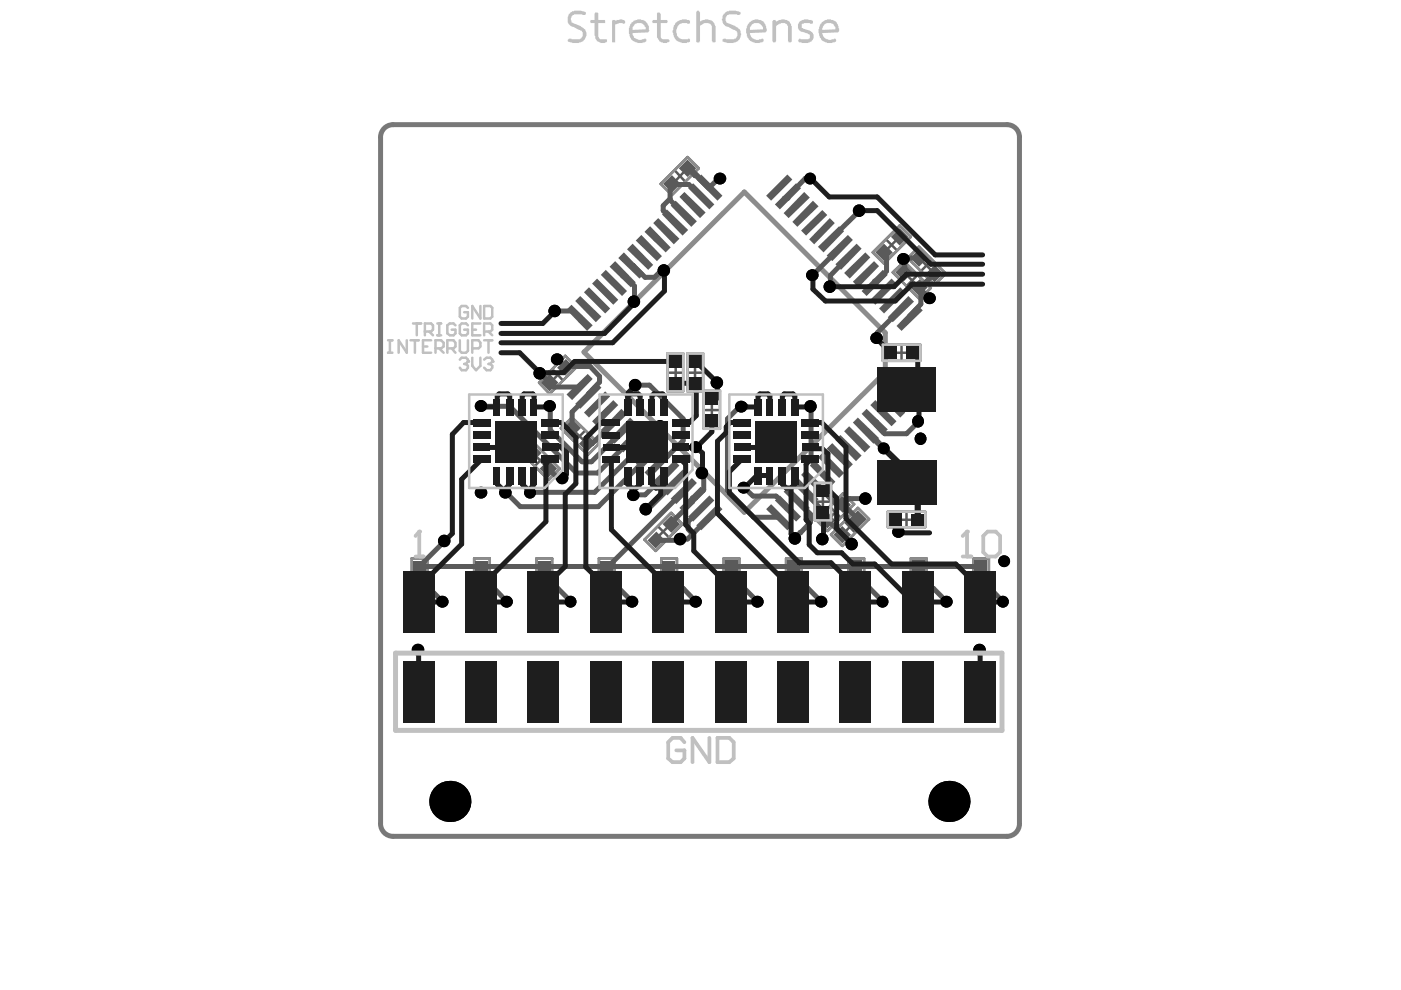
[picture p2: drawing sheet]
<svg xmlns="http://www.w3.org/2000/svg" width="297mm" height="210mm" viewBox="0 0 297 210" stroke-linecap="round" stroke-linejoin="round" font-family="sans-serif">
<g fill="none" stroke="#5a5a5a" stroke-width=".53">
<path d="M140.1 39l5.7-5.7 2.4 2.4-5.7 5.7zM143.3 36.3l1.8 2M145.1 36.3l-1.8 2M185.1 53.5l5.6-5.7 2.4 2.4-5.7 5.7zM188.1 51l1.9 1.9M189.3 57.7l2.4-2.2 5.7 5.5-2.4 2.4zM190 51l-1.9 1.9M192.5 54.7l2.3-2.4 5.7 5.7-2.3 2.4zM192.5 58.5l1.8 1.9M194.3 58.5l-1.8 1.9M195.5 55.4l1.9 1.8M197.4 55.4l-1.9 1.8"/>
<path d="M117.3 78.5l1.9 2M119.2 78.5l-1.9 2M119.8 75.5l2.4 2.3-5.7 5.7-2.2-2.4zM141.5 74.9h3.3v8.1h-3.3zM141.9 79h2.7M143.3 77.7v2.6M145.8 74.9h3.3v8.1h-3.3zM146 79h2.7M147.4 77.7v2.6M187.2 73.1h7.9v3.4h-7.9zM189.8 74.8h2.7M191.1 73.5v2.6"/>
<path d="M110.6 96.1l2.4-2.4 5.7 5.7-2.4 2.3zM113.6 96.7l1.9 1.9M115.5 96.7l-1.9 1.9M118.9 90.8l2.4-2.3 5.7 5.6-2.4 2.4zM122 91.6l1.8 1.8M123.8 91.6l-1.8 1.8M149.2 82.8h3.4v8.1h-3.4zM149.6 86.9h2.7M150.9 85.6v2.7M87.3 118.4h3.3v8.1h-3.3zM100.5 118.4h3.3v8.1h-3.3zM113.8 118.4h3.3v8.1h-3.3z"/>
<path d="M127 118.4h3.3v8.1h-3.3zM136.6 114.4l5.7-5.7 2.4 2.4-5.7 5.7zM139.7 111.8l1.8 1.8M140.2 118.4h3.3v8.1h-3.3zM141.5 111.8l-1.8 1.8M153.4 118.4h3.3v8.1h-3.3zM166.7 118.4h3.3v8.1h-3.3zM172.8 102.4h3.4v7.9h-3.4zM173 110.2l5.7-5.5 2.4 2.2-5.7 5.7zM173.2 106.4h2.6M174.5 105v2.7M176.2 113.4l5.7-5.7 2.4 2.4-5.7 5.7z"/>
<path d="M176.2 107.7l1.8 1.8M178 107.7l-1.8 1.8M179.2 110.7l1.9 2M179.9 118.4h3.3v8.1h-3.3zM181.1 110.7l-1.9 2M188.2 108.5h8v3.3h-8zM190.9 110.2h2.6M192.2 108.9v2.6M193.1 118.4h3.3v8.1h-3.3zM206.4 118.4h3.3v8.1h-3.3zM87.6 122.4h2.6M88.9 121v2.7"/>
<path d="M100.8 122.4h2.6M102.1 121v2.7M114 122.4h2.7M115.3 121v2.7M127.3 122.4h2.6M128.6 121v2.7M140.5 122.4h2.6M141.8 121v2.7M153.7 122.4h2.7M155 121v2.7M166.9 122.4h2.7M168.3 121v2.7"/>
<path d="M180.2 122.4h2.6M181.5 121v2.7M193.4 122.4h2.6M194.7 121v2.7M206.6 122.4h2.7M207.9 121v2.7"/>
</g>
<path d="M81.3 27.4a2.64 2.64 0 0 1 2-1h130.2a2.64 2.64 0 0 1 2.6 2.7v145.6a2.64 2.64 0 0 1-2.6 2.6h-130.2a2.64 2.64 0 0 1-2.6-2.6v-145.6l.1-.6z" fill="none" stroke="#787878" stroke-width="1.1"/>
<g fill="none" stroke="#8c8c8c" stroke-width=".53">
<path d="M140.1 39l2.4 2.4 5.7-5.7-2.4-2.4-5.6 5.7M185.1 53.5l5.6-5.7 2.4 2.4-5.7 5.7zM191.7 55.5l-2.4 2.2M191.8 55.5l5.6 5.5-2.4 2.4-5.6-5.5M192.5 54.7l2.3-2.4 5.7 5.7-2.3 2.4zM116.7 83.4l5.5-5.6-2.4-2.3-5.5 5.6 2.2 2.4M118.5 99.2l-5.5-5.5-2.4 2.4 5.7 5.5M118.7 99.4l-2.4 2.3M118.9 90.8l2.4-2.3 5.7 5.6-2.4 2.4zM87.3 118.4h3.3v8.1h-3.3zM100.5 118.4h3.3v8.1h-3.3zM113.8 118.4h3.3v8.1h-3.3z"/>
<path d="M127 118.4h3.3v8.1h-3.3zM140.2 118.4h3.3v8.1h-3.3zM142.2 108.7l-5.6 5.7 2.4 2.4 5.6-5.7M142.3 108.7l2.4 2.4M153.4 118.4h3.3v8.1h-3.3zM166.7 118.4h3.3v8.1h-3.3zM173 110.2l2.4 2.4M173.2 110.2l5.5-5.5 2.4 2.2-5.6 5.7M179.9 118.4h3.3v8.1h-3.3zM184.1 110.1l-5.5 5.7-2.4-2.4 5.7-5.7 2.4 2.4M193.1 118.4h3.3v8.1h-3.3zM206.4 118.4h3.3v8.1h-3.3z"/>
</g>
<path d="M123.8 74.7l34-34 29.9 29.9v8.3l-29.9 29.7z" fill="none" stroke="#8c8c8c" stroke-width="1.1"/>
<path d="M117.7 65.9h3.7l1.5 1.5h.3v.7M118.3 76.1l1.5 1.7v-.1M109.4 93.6l2.5 2.5h1.1M116.5 81.1l1 1h5.4M133.9 93.2l-7.2 7.1M107.3 104.4l3 3M88.9 124.7h2.1M104.8 124.7l2.7 2.9M115.3 124.7h3l2.9 2.9M128.6 124.7h2.6l2.9 2.9" fill="none" stroke="#5a5a5a" stroke-width="1.1"/>
<circle cx="134.5" cy="64" r=".53" fill="#5a5a5a"/>
<g fill="none" stroke="#5a5a5a" stroke-width="1.1">
<path d="M142.1 39.5v2.9l2.9 2.9M142.5 39v.1M147.4 37.3h.2M132 58.1v.4M133.9 56.3h.4M139.4 50.5v.2h-.4M140.9 57.3h-.7l-1.4 1.5h-2M142.1 42.2l-1.5 1.4v1.1l2.5 2.5M176.2 50.6v.1M134.5 60.7v3.3M137.7 81.7l7.1 7.1M144.8 93.4l-5 5h-.4v.2"/>
<path d="M172 97.6l2.3 2.6v.2M139 114.4v.2h5.1l.2-.3h-.2l-.2 .3M142.3 110.9v.2M143.1 102.5v-.2l-5.7 5.7h-.4M148.9 100.3l.3 .3M149.2 103.9l-1.7 1.7h-.7v.8M157.8 103.5l1.9 1.7h4.9M159.8 109.7h5.4M168.9 106l2.9 3v1.7M169.7 113v-.2l-1 1.1v.3M170.8 104.1v.4l4.6 4.8v.9M172.6 102.3h.2"/>
<path d="M178.6 113.4l2.1 2M141.8 124.7h3M157.8 124.7l2.9 2.9M168.3 124.7h3l2.9 2.9M181.5 124.7h2.9l2.9 2.9"/>
</g>
<circle cx="178.6" cy="113.4" r=".53" fill="#5a5a5a"/>
<path d="M178.7 106.9l3.2 3.2" fill="none" stroke="#5a5a5a" stroke-width="1.1"/>
<circle cx="181.9" cy="110.1" r=".53" fill="#5a5a5a"/>
<path d="M183.6 105.7h-3.7l-1.2 1.2" fill="none" stroke="#5a5a5a" stroke-width="1.1"/>
<circle cx="187.4" cy="95.1" r=".66" fill="#5a5a5a"/>
<g fill="none" stroke="#5a5a5a" stroke-width="1.1">
<path d="M142.5 39.1h3.5l2.7 2.5M147.4 37.3l-1.5-1.5-.5 .4h1.4l3.6 3.6M147.6 37.3l2.7 2.6 2.1-2.1h.4M171.8 37.8h-1l-3.7 3.8v.4h-.8M132 58.1l2.5 2.6M134.3 56.3l2.5 2.5M178 52.6l-5.6 5.7M179.9 54.4l-3.8 4v2.4M182.3 44.7l-6.1 5.9M187.4 53.5l.6 .5v3.5l-2.1 2.1h-.4v.4M191.8 54.7v3M191.9 54.7h2.9"/>
<path d="M198.2 58l-3.2 3 .2 .4M114.6 79.2l1.9 1.9M119.8 77.7h5.3l2 2.1v1.2l-2.4 2.5v.4l-3.4 3.4v3.5M191 65.5l-5 5.1v1M195.2 61.4v3.1l-2.3 2.5v.4M195.2 61.4l2 1.8M102.1 86.2h6l14.1 14.1h4.5M116.3 99.4l2 1.9h1M116.7 86.2v5l6.7 6.7h2l6.6-6.6M130.2 89.5l-4.7 4.6h-.9M134.8 81.7h2.9M135.5 95.1l-9.4 9.3h-13.5"/>
<path d="M137.6 96.7l-10.7 10.7h-16.6M144.8 88.8v4.6M157.3 86.3h-.6l-2.5 2.5v15.2l5.6 5.7M172 86.2v11.4M194.8 89.3l-2.6 2.7h-4.6l-1.7-1.9v-.6h-.4M94.3 114.7l-5.4 5.4h39.7M141.3 100.4l-4.5 4.5h-2.4M145 104.1l-16 16h78.9M146.8 106.4l-4.5 4.5M148.7 107.8l-2.8 2.8v1.6l.9 1M149.2 100.6v3.3M150.4 109.7l-4.6 4.6h-1.5"/>
<path d="M164.6 105.2l2.2 2.2v.4h.3M171.8 110.7l-2.1 2.3M172.6 102.3l4.7 4.6h1.4M175.4 110.2l3.2 3.2M91 124.7l2.9 2.9M102.1 124.7h2.7M144.8 124.7l2.8 2.9M155 124.7h2.8M194.7 124.7h3.2l2.9 2.9M207.9 124.7h2l2.8 2.9"/>
</g>
<path d="M183.6 91.3l3.8 3.8" fill="none" stroke="#5a5a5a" stroke-width="1.3"/>
<g fill="#000">
<circle cx="152.7" cy="37.8" r="1.29"/>
<circle cx="171.8" cy="37.9" r="1.26"/>
<circle cx="140.7" cy="57.3" r="1.32"/>
<circle cx="172.3" cy="58.3" r="1.29"/>
<circle cx="182.1" cy="44.7" r="1.32"/>
<circle cx="191.6" cy="54.9" r="1.29"/>
<circle cx="114.4" cy="79.1" r="1.32"/>
<circle cx="117.6" cy="65.9" r="1.32"/>
<circle cx="118.2" cy="76.2" r="1.29"/>
<circle cx="134.4" cy="64" r="1.32"/>
<circle cx="175.9" cy="60.8" r="1.32"/>
<circle cx="185.9" cy="71.7" r="1.29"/>
<circle cx="197.1" cy="63.2" r="1.29"/>
<circle cx="102" cy="86.1" r="1.29"/>
<circle cx="109.3" cy="93.6" r="1.32"/>
<circle cx="116.6" cy="86.1" r="1.29"/>
<circle cx="134.7" cy="81.7" r="1.32"/>
<circle cx="140" cy="90.4" r="1.32"/>
<circle cx="147.5" cy="94.8" r="1.29"/>
<circle cx="152" cy="81.1" r="1.32"/>
<circle cx="157.2" cy="86.2" r="1.29"/>
<circle cx="164.4" cy="93.6" r="1.32"/>
<circle cx="171.8" cy="86.2" r="1.32"/>
<circle cx="187.4" cy="95.1" r="1.26"/>
<circle cx="194.6" cy="89.3" r="1.29"/>
<circle cx="195.1" cy="93" r="1.29"/>
<circle cx="94.2" cy="114.7" r="1.32"/>
<circle cx="102" cy="104.4" r="1.29"/>
<circle cx="107.2" cy="104.4" r="1.29"/>
<circle cx="112.4" cy="104.5" r="1.26"/>
<circle cx="119.2" cy="101.3" r="1.32"/>
<circle cx="134.3" cy="105" r="1.29"/>
<circle cx="136.9" cy="108" r="1.32"/>
<circle cx="144.2" cy="114.3" r="1.32"/>
<circle cx="148.8" cy="100.3" r="1.32"/>
<circle cx="157.7" cy="103.4" r="1.29"/>
<circle cx="168.5" cy="114.2" r="1.32"/>
<circle cx="174.3" cy="114.3" r="1.32"/>
<circle cx="180.6" cy="115.4" r="1.32"/>
<circle cx="183.5" cy="105.7" r="1.32"/>
<circle cx="190.5" cy="112.8" r="1.29"/>
<circle cx="212.9" cy="119" r="1.26"/>
<circle cx="88.7" cy="137.7" r="1.29"/>
<circle cx="93.8" cy="127.6" r="1.29"/>
<circle cx="107.4" cy="127.6" r="1.29"/>
<circle cx="121" cy="127.6" r="1.26"/>
<circle cx="134" cy="127.6" r="1.29"/>
<circle cx="147.5" cy="127.6" r="1.29"/>
<circle cx="160.6" cy="127.6" r="1.29"/>
<circle cx="174.1" cy="127.6" r="1.29"/>
<circle cx="187.1" cy="127.6" r="1.26"/>
<circle cx="200.7" cy="127.6" r="1.29"/>
<circle cx="207.7" cy="137.7" r="1.29"/>
<circle cx="212.6" cy="127.6" r="1.26"/>
<circle cx="95.4" cy="169.9" r="4.4"/>
<circle cx="201.2" cy="169.9" r="4.4"/>
</g>
<g fill="#5a5a5a">
<path d="M87.6 123.4h2.6v2.7h-2.6z" fill-rule="evenodd"/>
<path d="M87.6 118.9h2.6v2.5h-2.6z" fill-rule="evenodd"/>
<path d="M100.8 123.4h2.6v2.7h-2.6z" fill-rule="evenodd"/>
<path d="M100.8 118.9h2.6v2.5h-2.6z" fill-rule="evenodd"/>
<path d="M114.4 99.4l1.9-1.9 1.8 1.9-1.8 1.8z" fill-rule="evenodd"/>
<path d="M118.1 78l1.9-1.9 1.7 1.7-1.9 1.9z" fill-rule="evenodd"/>
<path d="M127.3 123.4h2.6v2.7h-2.6z" fill-rule="evenodd"/>
<path d="M127.3 118.9h2.6v2.5h-2.6z" fill-rule="evenodd"/>
<path d="M140.5 123.4h2.6v2.7h-2.6z" fill-rule="evenodd"/>
<path d="M137.3 114.6l1.9-1.9 1.7 1.7-1.9 1.9z" fill-rule="evenodd"/>
<path d="M140.5 118.9h2.6v2.5h-2.6z" fill-rule="evenodd"/>
<path d="M153.7 123.4h2.7v2.7h-2.7z" fill-rule="evenodd"/>
<path d="M153.7 118.8h2.7v2.5h-2.7z" fill-rule="evenodd"/>
<path d="M173.5 110.2l1.8-1.7 1.8 1.8-1.7 1.8z" fill-rule="evenodd"/>
<path d="M180.2 123.4h2.6v2.7h-2.6z" fill-rule="evenodd"/>
<path d="M180.2 118.8h2.6v2.5h-2.6z" fill-rule="evenodd"/>
<path d="M180 110.1l1.9-1.9 1.8 1.9-1.8 1.8z" fill-rule="evenodd"/>
<path d="M193.4 123.4h2.6v2.7h-2.6z" fill-rule="evenodd"/>
<path d="M193.4 118.8h2.6v2.5h-2.6z" fill-rule="evenodd"/>
<path d="M193 54.7l1.8-1.8 1.9 1.8-1.9 1.9z" fill-rule="evenodd"/>
<path d="M206.6 123.4h2.7v2.7h-2.7z" fill-rule="evenodd"/>
<path d="M206.6 118.8h2.7v2.5h-2.7z" fill-rule="evenodd"/>
<path d="M119.4 90.8l1.9-1.9 1.9 1.9-1.9 1.8z" fill-rule="evenodd"/>
<path d="M114.7 81.1l1.8-1.8 1.9 1.8-1.9 1.9z" fill-rule="evenodd"/>
<path d="M125.5 89.3l4.5-4.5 1.1 1.1-4.5 4.5z" fill-rule="evenodd"/>
<path d="M131.7 86.7l1.2 1.2-4.5 4.3-1-1z" fill-rule="evenodd"/>
<path d="M127.4 58.3l1-1.1 4.5 4.5-1 1.1z" fill-rule="evenodd"/>
<path d="M140.5 111.1l1.8-1.8 1.9 1.8-1.9 1.9z" fill-rule="evenodd"/>
<path d="M136.6 100.2l4.5-4.4 1.1 1.1-4.4 4.4z" fill-rule="evenodd"/>
<path d="M138.5 102l4.5-4.4 1.1 1.1-4.4 4.5z" fill-rule="evenodd"/>
<path d="M138.5 47.3l1.1-1.1 4.5 4.4-1.2 1.2z" fill-rule="evenodd"/>
<path d="M136.6 49.2l1.2-1.2 4.4 4.5-1.1 1z" fill-rule="evenodd"/>
<path d="M140.6 39l1.9-1.9 1.8 1.9-1.8 1.8z" fill-rule="evenodd"/>
<path d="M147.6 38.1l1.1-1.1 4.5 4.5-1.1 1z" fill-rule="evenodd"/>
<path d="M169.8 100.7l1.1-1.1 4.5 4.4-1.1 1z" fill-rule="evenodd"/>
<path d="M169.8 48.9l4.5-4.4 1.1 1.1-4.5 4.3z" fill-rule="evenodd"/>
<path d="M172.4 42.5l1.1 1.2-4.4 4.4-1.1-1.1z" fill-rule="evenodd"/>
<path d="M179 91.4l1-1 4.5 4.3-1.2 1.2z" fill-rule="evenodd"/>
<path d="M180.8 89.6l1.1-1.1 4.5 4.4-1.2 1.2z" fill-rule="evenodd"/>
<path d="M180.8 59.7l4.5-4.3 1.1 1-4.4 4.5z" fill-rule="evenodd"/>
<path d="M179 57.9l4.5-4.4 1 1.1-4.3 4.5z" fill-rule="evenodd"/>
<path d="M190.1 80.5l1.2-1.2 4.3 4.5-1 1z" fill-rule="evenodd"/>
<path d="M193.1 61l1.9-1.8 1.7 1.7-1.9 1.9z" fill-rule="evenodd"/>
<path d="M189.8 57.7l1.9-1.8 1.8 1.8-1.8 1.9z" fill-rule="evenodd"/>
<path d="M188.9 50.2l1.8-1.8 1.9 1.8-1.9 1.9z" fill-rule="evenodd"/>
<path d="M125.5 60.1l1.1-1 4.5 4.5-1.1 1z" fill-rule="evenodd"/>
<path d="M147.6 111.4l4.5-4.5 1.1 1.1-4.5 4.4z" fill-rule="evenodd"/>
<path d="M168 102.5l1.2-1.2 4.3 4.5-1 1.1z" fill-rule="evenodd"/>
<path d="M194.4 64.6l1.2 1.2-4.5 4.4-1-1.1z" fill-rule="evenodd"/>
<path d="M114 123.4h2.7v2.7h-2.7z" fill-rule="evenodd"/>
<path d="M114 118.9h2.7v2.5h-2.7z" fill-rule="evenodd"/>
<path d="M144.1 107.7l4.4-4.5 1.1 1.1-4.5 4.4z" fill-rule="evenodd"/>
<path d="M111.1 96.1l1.9-1.9 1.8 1.9-1.8 1.8z" fill-rule="evenodd"/>
<path d="M137.3 92.2l1.2 1.2-4.5 4.4-1.1-1.1z" fill-rule="evenodd"/>
<path d="M134.8 98.3l4.5-4.4 1 1.1-4.3 4.5z" fill-rule="evenodd"/>
<path d="M122.8 94.1l1.8-1.9 1.7 1.7-1.8 1.9z" fill-rule="evenodd"/>
<path d="M123.8 87.5l4.5-4.5 1.1 1-4.5 4.5z" fill-rule="evenodd"/>
<path d="M123.8 62l1.1-1.1 4.5 4.5-1.1 1.1z" fill-rule="evenodd"/>
<path d="M122 63.8l1-1 4.5 4.3-1.2 1.2z" fill-rule="evenodd"/>
<path d="M134.8 51l1.2-1.2 4.3 4.5-1 1.1z" fill-rule="evenodd"/>
<path d="M132.9 52.9l1.2-1.2 4.4 4.5-1.1 1z" fill-rule="evenodd"/>
<path d="M144.1 41.8l1-1.1 4.5 4.4-1.2 1.1z" fill-rule="evenodd"/>
<path d="M143.9 35.7l1.9-1.9 1.8 1.9-1.8 1.8z" fill-rule="evenodd"/>
<path d="M166.9 123.4h2.7v2.7h-2.7z" fill-rule="evenodd"/>
<path d="M166.9 118.8h2.7v2.5h-2.7z" fill-rule="evenodd"/>
<path d="M164.3 106.1l1-1.1 4.5 4.5-1 1.1z" fill-rule="evenodd"/>
<path d="M166.1 104.3l1.1-1.1 4.5 4.5-1.1 1z" fill-rule="evenodd"/>
<path d="M176.9 106.9l1.7-1.7 1.8 1.8-1.7 1.7z" fill-rule="evenodd"/>
<path d="M175.3 95.1l1.2-1.2 4.3 4.5-1 1.1z" fill-rule="evenodd"/>
<path d="M177.1 93.3l1.1-1.1 4.5 4.4-1.2 1.2z" fill-rule="evenodd"/>
<path d="M186.4 84l1-1 4.5 4.5-1 1z" fill-rule="evenodd"/>
<path d="M186.4 65.4l4.5-4.5 1 1.1-4.5 4.5z" fill-rule="evenodd"/>
<path d="M177.1 56l4.5-4.3 1.1 1-4.4 4.5z" fill-rule="evenodd"/>
<path d="M175.3 54.2l4.5-4.4 1 1.1-4.3 4.5z" fill-rule="evenodd"/>
<path d="M185.6 53.5l1.8-1.8 1.9 1.8-1.9 1.9z" fill-rule="evenodd"/>
<path d="M170.5 40.7l1.2 1.2-4.5 4.3-1.1-1z" fill-rule="evenodd"/>
<path d="M120.1 83.6l4.5-4.3 1.1 1-4.4 4.5z" fill-rule="evenodd"/>
<path d="M122 85.6l4.5-4.5 1 1.1-4.5 4.5z" fill-rule="evenodd"/>
<path d="M133.6 88.5l1.2 1.2-4.5 4.4-1.1-1.1z" fill-rule="evenodd"/>
<path d="M135.5 90.4l1.1 1.2-4.5 4.3-1-1z" fill-rule="evenodd"/>
<path d="M140.3 103.9l4.5-4.4 1.1 1.1-4.4 4.4z" fill-rule="evenodd"/>
<path d="M142.2 43.6l1.1-1.1 4.5 4.4-1.2 1.2z" fill-rule="evenodd"/>
<path d="M140.3 45.5l1.1-1.1 4.5 4.4-1.2 1.1z" fill-rule="evenodd"/>
<path d="M131.1 54.7l1.2-1.2 4.3 4.5-1 1.1z" fill-rule="evenodd"/>
<path d="M129.2 56.6l1.2-1.2 4.4 4.5-1.1 1z" fill-rule="evenodd"/>
<path d="M176.7 113.4l1.9-1.9 1.8 1.9-1.8 1.8z" fill-rule="evenodd"/>
<path d="M171.7 98.7l1.1-1.1 4.3 4.5-1 1.1z" fill-rule="evenodd"/>
<path d="M173.4 97l1.2-1.2 4.4 4.5-1.1 1z" fill-rule="evenodd"/>
<path d="M182.7 87.7l1-1 4.5 4.3-1.2 1.2z" fill-rule="evenodd"/>
<path d="M184.5 85.9l1.1-1.1 4.5 4.5-1.1 1.1z" fill-rule="evenodd"/>
<path d="M182.7 61.7l4.5-4.5 1 1.1-4.5 4.5z" fill-rule="evenodd"/>
<path d="M173.4 52.3l4.5-4.3 1.1 1-4.4 4.5z" fill-rule="evenodd"/>
<path d="M175.9 46.2l1.1 1.1-4.4 4.5-1-1.1z" fill-rule="evenodd"/>
<path d="M164.3 43.3l4.5-4.4 1 1-4.5 4.5z" fill-rule="evenodd"/>
<path d="M162.4 41.5l4.5-4.5 1.1 1.1-4.5 4.4z" fill-rule="evenodd"/>
<path d="M196.3 58l1.9-1.8 1.8 1.8-1.8 1.9z" fill-rule="evenodd"/>
<path d="M142.2 105.7l4.5-4.4 1.1 1.1-4.4 4.5z" fill-rule="evenodd"/>
<path d="M120.1 65.7l1.1-1.1 4.5 4.4-1.2 1.2z" fill-rule="evenodd"/>
<path d="M162.4 108l1.1-1.1 4.5 4.5-1.1 1z" fill-rule="evenodd"/>
<path d="M184.5 63.6l4.5-4.5 1.1 1-4.5 4.5z" fill-rule="evenodd"/>
<path d="M145.9 109.5l4.5-4.5 1.1 1.1-4.5 4.5z" fill-rule="evenodd"/>
<path d="M192.6 62.8l1.2 1.2-4.5 4.3-1.1-1z" fill-rule="evenodd"/>
<path d="M145.9 39.9l1.1-1 4.5 4.4-1.1 1.1z" fill-rule="evenodd"/>
<path d="M188.2 82.2l1.1-1.1 4.5 4.5-1.1 1.1z" fill-rule="evenodd"/>
</g>
<path d="M98.3 89.6h3.8M95.9 113.1l-1.6 1.6M88.8 124.5v3.1M102 124.3v3.3" fill="none" stroke="#1e1e1e" stroke-width="1.1"/>
<circle cx="102.1" cy="85.8" r=".53" fill="#1e1e1e"/>
<path d="M102.1 85.8v.4M110.7 102.7l1.9 1.7" fill="none" stroke="#1e1e1e" stroke-width="1.1"/>
<circle cx="107.3" cy="104.4" r=".53" fill="#1e1e1e"/>
<g fill="none" stroke="#1e1e1e" stroke-width="1.1">
<path d="M106.2 74.8h4M117.7 65.9l-2.6 2.7M121.8 76.6l-2.4 2.4h-4.7M105.4 86.3v-2.4l.4-.4h1.9l.4 .4v2.4M109.4 93.6l-1.3 1.3M110.7 86.3v-2.4l.4-.4h1.9l.2 .4v2.4M116.7 94.9l.2-.3h1.8l1.4 1.3v4.7M116.7 97.4l-1 .9M116.7 89.6h2.4M116.7 86.2l-.6 .1M127.5 89.6h2.1M134.8 81.7l-1.6 1.5v3l-.1 .1v-2.4l.4-.4"/>
<path d="M105.4 102.7l1.9 1.7M108.1 102.7l-.8 .8M113.2 102.7l-.6 .8M122.1 102.5l-2.3 2.3M133.1 102.7l.8 .8M134.4 103.9v1M115.2 124.6v3h6M128.4 124.3v3.3h5.7"/>
</g>
<circle cx="129.6" cy="89.6" r=".53" fill="#1e1e1e"/>
<path d="M134.5 63.6v.4h.3M140.1 103.5v1.3l-3.1 3.2M141.7 124.3v3.3" fill="none" stroke="#1e1e1e" stroke-width="1.1"/>
<circle cx="139" cy="103.5" r=".53" fill="#1e1e1e"/>
<path d="M138.2 86.3v-2.4l.4-.4h1.9l.4 .4v2.4M144.3 97.4l1.1 1M138.2 102.7l.8 .8h1.1l.8-.8" fill="none" stroke="#1e1e1e" stroke-width="1.1"/>
<circle cx="140.9" cy="57.3" r=".53" fill="#1e1e1e"/>
<path d="M147.4 76.6h.1M147.4 81.3l.2 .2v6.6M150.9 91.6l-3.3 3.3 1.3 1.2v4.2M152.1 81.1v3.3M154 91.7l-1.9 1.9M157.3 94.9h5.9M157.3 86.3l.5-.5 .5 .5h2.4v-2.4l.4-.4h1.7l.4 .4v2.4M166.3 83.5l-.4 .4v2.4M147.1 113.1v3.7M160.5 100.8h2.7M154.9 124.6v3" fill="none" stroke="#1e1e1e" stroke-width="1.1"/>
<circle cx="157.3" cy="86.3" r=".53" fill="#1e1e1e"/>
<g fill="none" stroke="#1e1e1e" stroke-width="1.1">
<path d="M171.8 37.8l4 4h10.2l12.3 12.2h10M140.9 57.3v4.4l-11 11h-23.7M172.4 58.3v3l2.6 2.5h14.8l3.6-3.5h14.9M182.3 44.7h3.7l11.4 11.3h10.9M208.3 58.1h-16.1l-2.6 2.7h-13.5M106.2 68.6h8.9M110.2 74.8l4.4 4.4 .1-.2M121.8 76.6h21.5M134.8 64l-6.6 6.7h-22M147.5 76.6l4.6 4.5M186 71.6v.3l2.8 2.9M194.6 74.8v5.4l-2.4 2.4 2.6 2.6v4.1"/>
<path d="M98.3 89.6l-2.4 2.5v21M102.1 97.4l-4.2 4.2v13.8l-9.1 9.1M102.1 94.9h6M102.6 86.3h2.8M113.2 86.3h2.4M115.7 98.3v12.3l-13.7 13.7M119.1 89.6l3 3.2v9.7M127.5 89.6l-3.3 3.3v27.3l4.2 4.1M129.6 97.4v14.9l12.1 12M133.5 83.5h1.8l.4 .4v2.4M137 93.6l-1.3 1.3h-6.1M143.3 81.3h4.1"/>
<path d="M144.3 94.9h3.3M145.4 98.4v12.9l1.7 1.8M147.6 88.1l-1.4 1.5h-1.9M150.9 89.2v2.4M152.1 93.6v15.3l16 16.1v2.6h6.1M157.3 97.4l-2.7 2.6v4.5l14.8 14.8h6.8l5.2 5.2v3.1h5.9M157.3 89.6h-2.5l-.8 .9v1.2M166.3 83.5h1.8l.4 .4v2.4h2.4M171.8 97.4l-.9 1v11.8l.7 .8v4.5l1.7 1.7h5.1l2.4 2.4h4.7l8 8h7.3M171.8 94.9l.3 .2h2.2l1.2 1.1v6.9l-1 .9h1.3l1.6 1.6v6.5l3.3 3.3M172 89.7l-.2-.1h2.4l5.2 5.1v15.2l9.6 9.7h13.6l5.2 5.1v2.9h4.9M105.4 100.8v1.9"/>
<path d="M108.1 100.8v1.9M110.7 100.8v1.9M113.2 100.8v1.9M119.8 104.8v15.3l-4.6 4.5M120.1 100.6l-.8 .7M133.1 100.8v1.9M135.7 100.8v1.9l-.8 .8h-1M138.2 100.8v1.9M140.9 100.8v1.9M147.1 116.8l7.8 7.8M160.5 100.8l-2.7 2.7M165.9 100.8v1.9l.8 .8h1"/>
<path d="M167.7 103.5v9.7l1 1M168.5 100.8v1.9l-.8 .8M174.5 108.7l.1 .2v4.5M189.8 110.2v1.9l1.1 .9h6.2M88.8 127.6h5.1M88.8 137.7v9.1M102 127.6h5.5M141.7 127.6h5.9M154.9 127.6h5.8M207.8 137.7v9.1"/>
</g>
<path d="M187.4 95.1l4.8 4.7v2.6l2.4 2.3v5.5" fill="none" stroke="#1e1e1e" stroke-width="1.3"/>
<g fill="#000">
<circle cx="152.7" cy="37.8" r="1.29"/>
<circle cx="171.8" cy="37.9" r="1.26"/>
<circle cx="140.7" cy="57.3" r="1.32"/>
<circle cx="172.3" cy="58.3" r="1.29"/>
<circle cx="182.1" cy="44.7" r="1.32"/>
<circle cx="191.6" cy="54.9" r="1.29"/>
<circle cx="114.4" cy="79.1" r="1.32"/>
<circle cx="117.6" cy="65.9" r="1.32"/>
<circle cx="118.2" cy="76.2" r="1.29"/>
<circle cx="134.4" cy="64" r="1.32"/>
<circle cx="175.9" cy="60.8" r="1.32"/>
<circle cx="185.9" cy="71.7" r="1.29"/>
<circle cx="197.1" cy="63.2" r="1.29"/>
<circle cx="102" cy="86.1" r="1.29"/>
<circle cx="109.3" cy="93.6" r="1.32"/>
<circle cx="116.6" cy="86.1" r="1.29"/>
<circle cx="134.7" cy="81.7" r="1.32"/>
<circle cx="140" cy="90.4" r="1.32"/>
<circle cx="147.5" cy="94.8" r="1.29"/>
<circle cx="152" cy="81.1" r="1.32"/>
<circle cx="157.2" cy="86.2" r="1.29"/>
<circle cx="164.4" cy="93.6" r="1.32"/>
<circle cx="171.8" cy="86.2" r="1.32"/>
<circle cx="187.4" cy="95.1" r="1.26"/>
<circle cx="194.6" cy="89.3" r="1.29"/>
<circle cx="195.1" cy="93" r="1.29"/>
<circle cx="94.2" cy="114.7" r="1.32"/>
<circle cx="102" cy="104.4" r="1.29"/>
<circle cx="107.2" cy="104.4" r="1.29"/>
<circle cx="112.4" cy="104.5" r="1.26"/>
<circle cx="119.2" cy="101.3" r="1.32"/>
<circle cx="134.3" cy="105" r="1.29"/>
<circle cx="136.9" cy="108" r="1.32"/>
<circle cx="144.2" cy="114.3" r="1.32"/>
<circle cx="148.8" cy="100.3" r="1.32"/>
<circle cx="157.7" cy="103.4" r="1.29"/>
<circle cx="168.5" cy="114.2" r="1.32"/>
<circle cx="174.3" cy="114.3" r="1.32"/>
<circle cx="180.6" cy="115.4" r="1.32"/>
<circle cx="183.5" cy="105.7" r="1.32"/>
<circle cx="190.5" cy="112.8" r="1.29"/>
<circle cx="212.9" cy="119" r="1.26"/>
<circle cx="88.7" cy="137.7" r="1.29"/>
<circle cx="93.8" cy="127.6" r="1.29"/>
<circle cx="107.4" cy="127.6" r="1.29"/>
<circle cx="121" cy="127.6" r="1.26"/>
<circle cx="134" cy="127.6" r="1.29"/>
<circle cx="147.5" cy="127.6" r="1.29"/>
<circle cx="160.6" cy="127.6" r="1.29"/>
<circle cx="174.1" cy="127.6" r="1.29"/>
<circle cx="187.1" cy="127.6" r="1.26"/>
<circle cx="200.7" cy="127.6" r="1.29"/>
<circle cx="207.7" cy="137.7" r="1.29"/>
<circle cx="212.6" cy="127.6" r="1.26"/>
<circle cx="95.4" cy="169.9" r="4.4"/>
<circle cx="201.2" cy="169.9" r="4.4"/>
</g>
<g fill="#1e1e1e">
<path d="M104.6 84.6h1.5v3.5h-1.5z" fill-rule="evenodd"/>
<path d="M107.3 84.6h1.6v3.5h-1.6z" fill-rule="evenodd"/>
<path d="M109.9 84.6h1.6v3.5h-1.6z" fill-rule="evenodd"/>
<path d="M114.9 94.1h3.6v1.6h-3.6z" fill-rule="evenodd"/>
<path d="M114.8 96.6h3.7v1.6h-3.7z" fill-rule="evenodd"/>
<path d="M114.8 88.8h3.7v1.6h-3.7z" fill-rule="evenodd"/>
<path d="M127.8 96.7h3.7v1.5h-3.7z" fill-rule="evenodd"/>
<path d="M127.9 94.2h3.6v1.5h-3.6z" fill-rule="evenodd"/>
<path d="M127.8 88.9h3.7v1.5h-3.7z" fill-rule="evenodd"/>
<path d="M132.3 84.6h1.6v3.5h-1.6z" fill-rule="evenodd"/>
<path d="M137.4 84.6h1.5v3.5h-1.5z" fill-rule="evenodd"/>
<path d="M140.1 84.6h1.6v3.5h-1.6z" fill-rule="evenodd"/>
<path d="M141.9 75.3h2.7v2.7h-2.7z" fill-rule="evenodd"/>
<path d="M149.6 83.2h2.7v2.7h-2.7z" fill-rule="evenodd"/>
<path d="M149.6 87.9h2.7v2.6h-2.7z" fill-rule="evenodd"/>
<path d="M146 75.3h2.7v2.7h-2.7z" fill-rule="evenodd"/>
<path d="M159.9 84.6h1.6v3.5h-1.6z" fill-rule="evenodd"/>
<path d="M162.4 84.6h1.5v3.5h-1.5z" fill-rule="evenodd"/>
<path d="M173.2 102.8h2.6v2.5h-2.6z" fill-rule="evenodd"/>
<path d="M173.2 107.4h2.6v2.7h-2.6z" fill-rule="evenodd"/>
<path d="M170.1 94.1h3.6v1.6h-3.6z" fill-rule="evenodd"/>
<path d="M170 96.6h3.7v1.6h-3.7z" fill-rule="evenodd"/>
<path d="M167.7 84.6h1.6v3.5h-1.6z" fill-rule="evenodd"/>
<path d="M170 88.8h3.7v1.6h-3.7z" fill-rule="evenodd"/>
<path d="M188.5 108.9h2.6v2.6h-2.6z" fill-rule="evenodd"/>
<path d="M193.3 109h2.6v2.5h-2.6z" fill-rule="evenodd"/>
<path d="M192.2 73.5h2.6v2.6h-2.6z" fill-rule="evenodd"/>
<path d="M85.5 121.2h6.6v13h-6.6z" fill-rule="evenodd"/>
<path d="M109.9 99h1.6v3.7h-1.6z" fill-rule="evenodd"/>
<path d="M107.3 99h1.6v3.7h-1.6z" fill-rule="evenodd"/>
<path d="M104.6 99h1.5v3.7h-1.5z" fill-rule="evenodd"/>
<path d="M114.8 91.4h3.7v1.6h-3.7z" fill-rule="evenodd"/>
<path d="M132.3 99h1.6v3.7h-1.6z" fill-rule="evenodd"/>
<path d="M127.8 91.6h3.7v1.4h-3.7z" fill-rule="evenodd"/>
<path d="M138.4 121.2h6.6v13h-6.6z" fill-rule="evenodd"/>
<path d="M141.9 79.9h2.7v2.7h-2.7z" fill-rule="evenodd"/>
<path d="M140.1 99h1.6v3.7h-1.6z" fill-rule="evenodd"/>
<path d="M137.4 99h1.5v3.7h-1.5z" fill-rule="evenodd"/>
<path d="M146 79.9h2.7v2.7h-2.7z" fill-rule="evenodd"/>
<path d="M162.4 99h1.5v3.7h-1.5z" fill-rule="evenodd"/>
<path d="M159.9 99h1.6v3.7h-1.6z" fill-rule="evenodd"/>
<path d="M167.7 99h1.6v3.7h-1.6z" fill-rule="evenodd"/>
<path d="M170 91.4h3.7v1.6h-3.7z" fill-rule="evenodd"/>
<path d="M191.3 121.2h6.6v13h-6.6z" fill-rule="evenodd"/>
<path d="M85.5 140.3h6.6v13h-6.6z" fill-rule="evenodd"/>
<path d="M138.4 140.3h6.6v13h-6.6z" fill-rule="evenodd"/>
<path d="M191.3 140.3h6.6v13h-6.6z" fill-rule="evenodd"/>
<path d="M100.3 96.6h3.7v1.6h-3.7z" fill-rule="evenodd"/>
<path d="M100.4 94.1h3.6v1.6h-3.6z" fill-rule="evenodd"/>
<path d="M100.3 88.8h3.7v1.6h-3.7z" fill-rule="evenodd"/>
<path d="M142.6 94.1h3.6v1.6h-3.6z" fill-rule="evenodd"/>
<path d="M142.5 96.6h3.7v1.6h-3.7z" fill-rule="evenodd"/>
<path d="M112.4 84.6h1.5v3.5h-1.5z" fill-rule="evenodd"/>
<path d="M134.9 84.6h1.6v3.5h-1.6z" fill-rule="evenodd"/>
<path d="M142.5 88.8h3.7v1.6h-3.7z" fill-rule="evenodd"/>
<path d="M155.4 96.6h3.7v1.6h-3.7z" fill-rule="evenodd"/>
<path d="M155.6 94.1h3.5v1.6h-3.5z" fill-rule="evenodd"/>
<path d="M155.4 88.8h3.7v1.6h-3.7z" fill-rule="evenodd"/>
<path d="M165.1 84.6h1.6v3.5h-1.6z" fill-rule="evenodd"/>
<path d="M187.4 73.5h2.7v2.6h-2.7z" fill-rule="evenodd"/>
<path d="M98.7 121.2h6.6v13h-6.6z" fill-rule="evenodd"/>
<path d="M100.3 91.4h3.7v1.6h-3.7z" fill-rule="evenodd"/>
<path d="M125.1 121.2h6.6v13h-6.6z" fill-rule="evenodd"/>
<path d="M111.9 121.2h6.6v13h-6.6z" fill-rule="evenodd"/>
<path d="M112.4 99h1.5v3.7h-1.5z" fill-rule="evenodd"/>
<path d="M134.9 99h1.6v3.7h-1.6z" fill-rule="evenodd"/>
<path d="M142.5 91.4h3.7v1.6h-3.7z" fill-rule="evenodd"/>
<path d="M132.7 89.2h8.8v8.8h-8.8z" fill-rule="evenodd"/>
<path d="M178 121.2h6.7v13h-6.7z" fill-rule="evenodd"/>
<path d="M164.8 121.2h6.6v13h-6.6z" fill-rule="evenodd"/>
<path d="M165.1 99h1.6v3.7h-1.6z" fill-rule="evenodd"/>
<path d="M155.4 91.4h3.7v1.6h-3.7z" fill-rule="evenodd"/>
<path d="M160.1 89.2h8.8v8.8h-8.8z" fill-rule="evenodd"/>
<path d="M204.5 121.2h6.6v13h-6.6z" fill-rule="evenodd"/>
<path d="M98.7 140.3h6.6v13h-6.6z" fill-rule="evenodd"/>
<path d="M125.1 140.3h6.6v13h-6.6z" fill-rule="evenodd"/>
<path d="M111.9 140.3h6.6v13h-6.6z" fill-rule="evenodd"/>
<path d="M164.8 140.3h6.6v13h-6.6z" fill-rule="evenodd"/>
<path d="M178 140.3h6.7v13h-6.7z" fill-rule="evenodd"/>
<path d="M204.5 140.3h6.6v13h-6.6z" fill-rule="evenodd"/>
<path d="M151.6 121.2h6.6v13h-6.6z" fill-rule="evenodd"/>
<path d="M105 89.2h8.9v8.8h-8.9z" fill-rule="evenodd"/>
<path d="M186 77.8h12.4v9.4h-12.4z" fill-rule="evenodd"/>
<path d="M151.6 140.3h6.6v13h-6.6z" fill-rule="evenodd"/>
<path d="M186 97.6h12.5v9.4h-12.5z" fill-rule="evenodd"/>
</g>
<path d="M141.5 74.9h3.3v8.1h-3.3zM145.8 74.9h3.3v8.1h-3.3zM187.2 73.1h7.9v3.4h-7.9zM99.5 83.6h19.8v16l-3.8 3.9h-16zM127.1 83.6h19.7v16l-3.7 3.9h-16zM149.2 90.8v-8h3.4v8M149.2 90.9h3.4M154.6 83.6h19.9v16l-3.9 3.9h-16zM172.8 102.4h3.4v7.9h-3.4zM188.2 108.5h8v3.3h-8z" fill="none" stroke="#c0c0c0" stroke-width=".53"/>
<path d="M83.9 138.5h128.5v16.4h-128.5z" fill="none" stroke="#c0c0c0" stroke-width="1.1"/>
<path d="M88.1 118h1.7M88.9 112.7v5.3" fill="none" stroke="#c0c0c0" stroke-width=".79"/>
<circle cx="88.9" cy="112.7" r=".4" fill="#c0c0c0"/>
<path d="M88.9 112.7l-.8 .9" fill="none" stroke="#c0c0c0" stroke-width=".79"/>
<g fill="none" stroke="#c0c0c0" stroke-width=".53">
<path d="M82.3 72.1h.9M82.3 74.8h.9M82.7 72.1v2.7M86.2 72.1v2.7l-1.7-2.7v2.7M87 72.1h1.8M88 72.1v2.7M89.7 73.5h.9M91.4 72.1h-1.7v2.7h1.7M92.3 73.9h1.2l.5-.4v-.8l-.5-.6h-1.2v2.7M93.1 73.9l.9 .9M94.8 73.9h1.4l.4-.4v-.8l-.4-.6h-1.4v2.7M95.8 73.9l.8 .9"/>
<path d="M97.5 72.1v2.3l.4 .4h.9l.4-.4v-2.3M97.5 76.2l.4-.4h.9l.4 .4v.4M100.1 73.9h1.4l.4-.4v-.8l-.4-.6h-1.4v2.7M102.6 72.1h1.8M103.6 72.1v2.7"/>
</g>
<circle cx="99.2" cy="76.6" r=".26" fill="#c0c0c0"/>
<path d="M98.4 77.2h.4M98.8 77.2l.4 .4v.4l-.4 .5h-.9l-.4-.5M99.2 76.6l-.4 .6M100.1 75.8v1.8l.8 .9 1-.9v-1.8M102.6 76.2l.6-.4h.8l.4 .4v.4" fill="none" stroke="#c0c0c0" stroke-width=".53"/>
<circle cx="104.4" cy="76.6" r=".26" fill="#c0c0c0"/>
<g fill="none" stroke="#c0c0c0" stroke-width=".53">
<path d="M87.6 68.6h1.7M88.4 68.6v2.5M90.1 70.3h1.3l.4-.4v-.9l-.4-.4h-1.3v2.5M91 70.3l.8 .8M92.7 68.6h.8M92.7 71.1h.8M93.1 68.6v2.5M96.6 69l-.4-.4h-.8l-.6 .4v1.7l.6 .4h.8l.4-.4v-.8h-.8M99.2 69l-.4-.4h-.9l-.4 .4v1.7l.4 .4h.9l.4-.4v-.8h-.8M99.2 65.3l-.4-.4h-.9l-.4 .4v1.8l.4 .4h.9l.4-.4v-.9h-.8M100.1 69.9h.8M101.9 64.9v2.6l-1.8-2.6v2.6"/>
<path d="M101.9 68.6h-1.8v2.5h1.8M102.6 64.9h1.4l.4 .4v1.8l-.4 .4h-1.4zM102.6 70.3h1.4l.4-.4v-.9l-.4-.4h-1.4v2.5M103.6 77.2h.4M103.6 70.3l.8 .8M104 77.2l.4 .4v.4l-.4 .5h-.8l-.6-.5M104.4 76.6l-.4 .6"/>
</g>
<path d="M204.1 118h1.9M205 112.7v5.3" fill="none" stroke="#c0c0c0" stroke-width=".79"/>
<circle cx="205" cy="112.7" r=".4" fill="#c0c0c0"/>
<path d="M205 112.7l-.9 .9M208.5 113.6l.9-.9h1.7l.9 .9v3.5l-.9 .9h-1.7l-.9-.9zM145.1 157.4l-.8-1h-1.7l-.9 1v3.4l.9 .8h1.7l.8-.8v-1.7h-1.7M150.4 156.4v5.2l-3.6-5.2v5.2M152.1 156.4h2.5l1 1v3.4l-1 .8h-2.5z" fill="none" stroke="#c0c0c0" stroke-width=".79"/>
<g fill="#c0c0c0">
<path d="M120.6 2.9a3 3 0 0 1 3.6-.3 .44 .44 0 0 1-.2 .6 .44 .44 0 0 1-.6-.2h-.8a1.21 1.21 0 0 0-1.6 1l.2 .8 2 .8v.1a1.61 1.61 0 0 1 1.1 1.7 2.16 2.16 0 0 1-2.6 1.7l-1.2-.2a.48 .48 0 0 1 .1-.7 .48 .48 0 0 1 .7 .1h.9a1.06 1.06 0 0 0 1.2-.5 1.06 1.06 0 0 0-.2-1.3l-1.6-.8a1.55 1.55 0 0 1-1.1-2.3z"/>
<path d="M126.2 2.6a.41 .41 0 0 1 .5 0 .41 .41 0 0 1 .2 .4v1.2h1.3l.1 .2v.5h-1.4v2.4a.87 .87 0 0 0 .2 .9 .87 .87 0 0 0 .9 .1 .42 .42 0 0 1 .7 .1 .42 .42 0 0 1-.1 .6 1.67 1.67 0 0 1-2.4-1.1l-.1-.4v-2.6h-.7a.34 .34 0 0 1-.3-.4 .34 .34 0 0 1 .4-.3h.6v-1.3z"/>
<path d="M129.8 4.4l.5-.2 .1 .3v-.1l.4-.2h.4a1 1 0 0 1 1.3 .3 .39 .39 0 0 1-.1 .5 .39 .39 0 0 1-.5-.1h-.7l-.8 .3v3.8h-.5l-.1-.1z"/>
<path d="M139.3 2.8l.5-.2 .3 .3v1.3h1.2a.34 .34 0 0 1 .2 .4 .34 .34 0 0 1-.4 .3h-1v2.4a.78 .78 0 0 0 .1 .9 .78 .78 0 0 0 .9 .1 .53 .53 0 0 1 .8 .4v.2a1.72 1.72 0 0 1-2.6-1.2v-2.8h-.9v-.3h-.2l.3-.4h.8z"/>
<path d="M143.3 4.8a2.75 2.75 0 0 1 3-.4 .48 .48 0 0 1-.1 .6 .48 .48 0 0 1-.7-.1h-.1a1.64 1.64 0 0 0-1.9 2.2 1.46 1.46 0 0 0 2 1.2l.4-.1a.43 .43 0 0 1 .4 .6 .43 .43 0 0 1-.7 .2v.1a2.54 2.54 0 0 1-3-2.5l.3-1.2z"/>
<path d="M147.6 2.5l.3-.3h.3l.2 .4v2l.1-.1a1.99 1.99 0 0 1 3.2 1.2v3.2l-.1 .1h-.5v-.3h-.2v-2.6a1.06 1.06 0 0 0-1.4-1.2l-1.1 .5v3.3l-.4 .4-.4-.2z"/>
<path d="M153.4 2.9a3 3 0 0 1 3.6-.3 .52 .52 0 0 1-.3 .6 .52 .52 0 0 1-.6-.2h-.7a1.21 1.21 0 0 0-1.6 1v.1a.9 .9 0 0 0 .7 .9l1.9 .8a1.75 1.75 0 0 1 .5 2.3 1.79 1.79 0 0 1-2 1h-.3a1.61 1.61 0 0 1-1.4-.5 .52 .52 0 0 1 .4-.4 .52 .52 0 0 1 .5 .1h.7a1.21 1.21 0 0 0 1.6-.9v-.5h-.2l-.1-.4h-.3v-.2h-.2l-1.2-.6a1.38 1.38 0 0 1-1.2-1.3l-.2-.4h.2v-.6z"/>
<path d="M163.8 4.5a.41 .41 0 0 1 .4-.3 .41 .41 0 0 1 .4 .4 2.06 2.06 0 0 1 2.9 .2l.4 .8v3.1a.42 .42 0 0 1-.4 .3 .42 .42 0 0 1-.4-.3v-2.6a1.08 1.08 0 0 0-.5-1.1 1.08 1.08 0 0 0-1.3 0l-.3 .2-.4 .4v3.1a.43 .43 0 0 1-.4 .3 .43 .43 0 0 1-.4-.3z"/>
<path d="M169.4 4.6a2.9 2.9 0 0 1 2.3-.4h.1a.47 .47 0 0 1 .5 .3 .47 .47 0 0 1-.1 .5h-.2a2.64 2.64 0 0 0-2 .2v.7l1.7 .6a1.34 1.34 0 0 1 .1 2.4 3.1 3.1 0 0 1-2.5 0 .41 .41 0 0 1 0-.5 .41 .41 0 0 1 .4-.2v.1h1.5a.61 .61 0 0 0 .5-.5 .61 .61 0 0 0-.4-.7l-1.5-.4a1.44 1.44 0 0 1-.4-2.1z"/>
<path d="M133.9 4.8l.2-.2a2.09 2.09 0 0 1 3.3 .7l.2 .6a.68 .68 0 0 1-.3 1l-3.2 .1a1.57 1.57 0 0 0 2.3 1.3l.2-.1a.34 .34 0 0 1 .5 .2 .34 .34 0 0 1-.3 .5v.1a2.9 2.9 0 0 1-2.7-.4l-.1-.1a2.8 2.8 0 0 1-.4-3.2l.3-.3zM134.5 5.2l-.4 .5v.6l2.8-.1a1.39 1.39 0 0 0-2.1-1.2z"/>
<path d="M158.6 5a2.96 2.96 0 0 1 2.1-.9l.1 .1a1.38 1.38 0 0 1 1.5 1.2l.1 .4a.6 .6 0 0 1 .2 .6 .6 .6 0 0 1-.4 .5l-3.2 .1a1.51 1.51 0 0 0 2.1 1.3l.4-.1a.34 .34 0 0 1 .5 .2 .34 .34 0 0 1-.4 .5v.1a2.9 2.9 0 0 1-2.6-.4 2.69 2.69 0 0 1-.7-2.8zM159.4 5.2l-.4 .6v.5l2.8-.1a1.49 1.49 0 0 0-2.4-1z"/>
<path d="M173.9 5a2.56 2.56 0 0 1 3-.6l.1 .1a2.1 2.1 0 0 1 .8 2.2l-.2 .2-3.3 .1a1.51 1.51 0 0 0 2.2 1.3l.6-.1 .2 .4h.1l-.1 .3a2.82 2.82 0 0 1-3.1-.4 3.5 3.5 0 0 1-.5-2.8zM174.7 5.2l-.4 .7v.4l2.8-.1v-.5h-.1a.92 .92 0 0 0-.9-.8h-.8z"/>
</g>
</svg>
